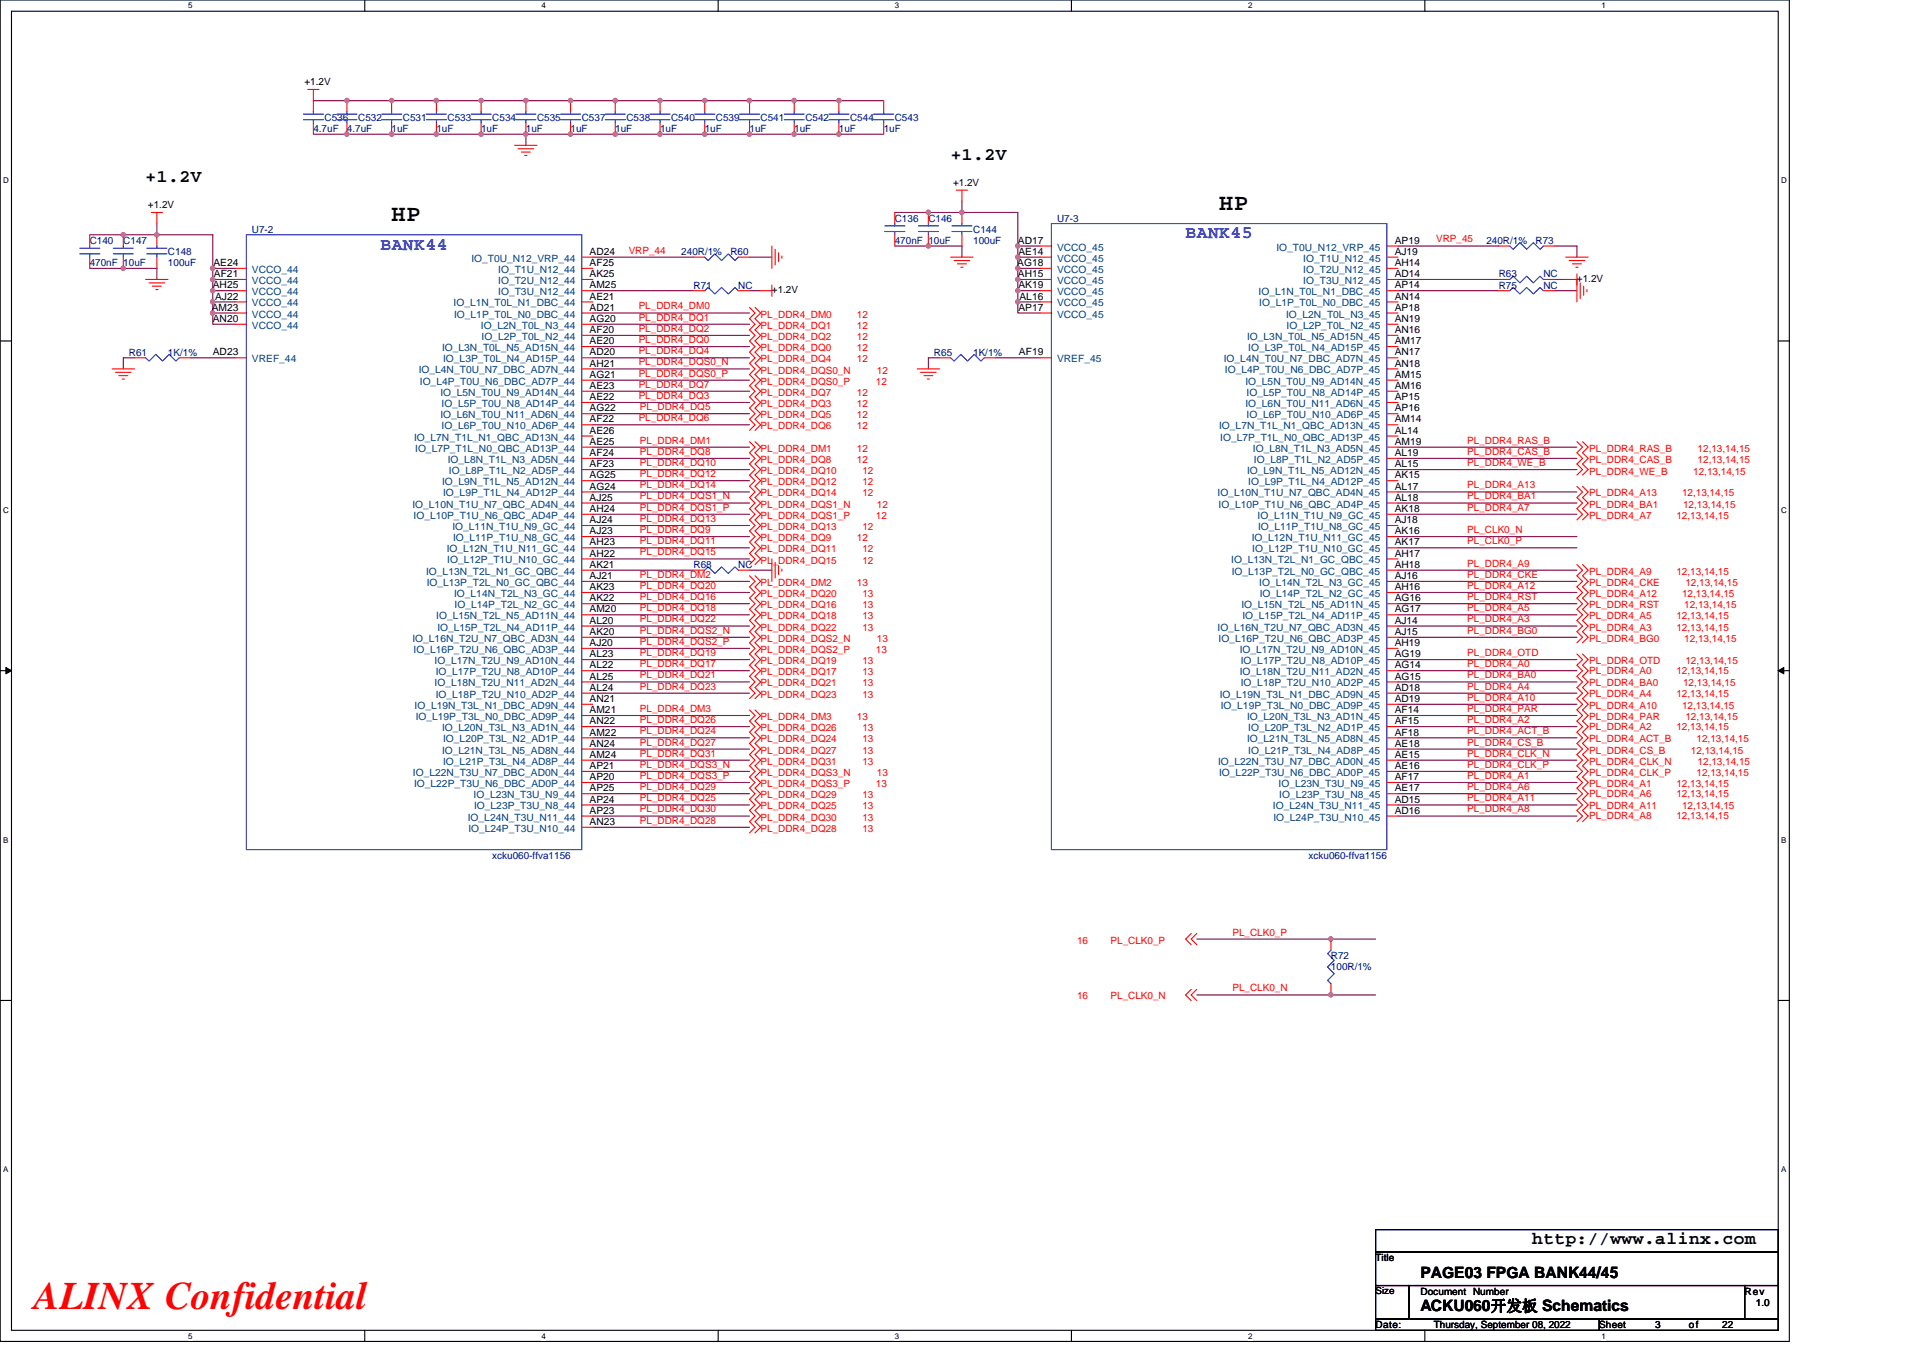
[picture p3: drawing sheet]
<svg xmlns="http://www.w3.org/2000/svg" width="297mm" height="210mm" viewBox="0 0 297 210" stroke-linecap="round" stroke-linejoin="round" font-family="sans-serif">
<defs><g id="words">
<text font-size="6" fill="#f00" x="5.2" y="202.3">ALINX Confidential</text>
<g font-size="3.6">
<text x="60.5" y="34.1">HP</text>
<text x="188.3" y="32.4">HP</text>
</g>
<g font-size="2.8">
<text x="22.5" y="28.2">+1.2V</text>
<text x="146.9" y="24.7">+1.2V</text>
<text x="236.7" y="192.3">http://www.alinx.com</text>
</g>
<g font-size="2.8" fill="#00f">
<text x="58.8" y="38.6">BANK44</text>
<text x="183.1" y="36.8">BANK45</text>
</g>
<g font-size="2.4">
<text x="219.4" y="197.4">PAGE03 FPGA BANK44/45</text>
<text x="219.4" y="202.6">ACKU060开发板 Schematics</text>
</g>
<g font-size="1.5">
<text x="47" y="13.1">+1.2V</text>
<text x="147.2" y="28.7">+1.2V</text>
<text x="22.9" y="32.2">+1.2V</text>
<text x="33" y="41.1">AE24</text>
<text x="91.1" y="41.1">AF25</text>
<text x="91.1" y="39.4">AD24</text>
<text x="157.1" y="41.1">AG18</text>
<text x="157.2" y="37.7">AD17</text>
<text x="157.3" y="39.4">AE14</text>
<text x="215.4" y="39.4">AJ19</text>
<text x="215.4" y="41.1">AH14</text>
<text x="215.4" y="37.7">AP19</text>
<text x="32.9" y="44.6">AH25</text>
<text x="33" y="42.8">AF21</text>
<text x="33.2" y="46.3">AJ22</text>
<text x="91.1" y="42.8">AK25</text>
<text x="91.1" y="44.6">AM25</text>
<text x="91.1" y="46.3">AE21</text>
<text x="119.2" y="45.3">+1.2V</text>
<text x="157.2" y="42.8">AH15</text>
<text x="157.3" y="44.6">AK19</text>
<text x="157.5" y="46.3">AL16</text>
<text x="215.4" y="42.8">AD14</text>
<text x="215.4" y="44.6">AP14</text>
<text x="215.4" y="46.3">AN14</text>
<text x="243.6" y="43.5">+1.2V</text>
<text x="32.7" y="48">AM23</text>
<text x="32.9" y="49.7">AN20</text>
<text x="91.1" y="53.2">AE20</text>
<text x="91.1" y="49.7">AG20</text>
<text x="91.1" y="51.5">AF20</text>
<text x="91.1" y="48">AD21</text>
<text x="157.3" y="48">AP17</text>
<text x="215.4" y="51.5">AN16</text>
<text x="215.4" y="48">AP18</text>
<text x="215.4" y="49.7">AN19</text>
<text x="215.4" y="53.2">AM17</text>
<text x="32.9" y="54.9">AD23</text>
<text x="91.1" y="56.6">AH21</text>
<text x="91.1" y="54.9">AD20</text>
<text x="91.1" y="58.4">AG21</text>
<text x="157.4" y="54.9">AF19</text>
<text x="215.4" y="58.4">AM15</text>
<text x="215.4" y="54.9">AN17</text>
<text x="215.4" y="56.6">AN18</text>
<text x="91.1" y="60.1">AE23</text>
<text x="91.1" y="63.6">AG22</text>
<text x="91.1" y="61.8">AE22</text>
<text x="91.1" y="65.3">AF22</text>
<text x="215.4" y="61.8">AP15</text>
<text x="215.4" y="60.1">AM16</text>
<text x="215.4" y="63.6">AP16</text>
<text x="215.4" y="65.3">AM14</text>
<text x="91.1" y="67">AE26</text>
<text x="91.1" y="70.5">AF24</text>
<text x="91.1" y="68.7">AE25</text>
<text x="215.4" y="70.5">AL19</text>
<text x="215.4" y="68.7">AM19</text>
<text x="215.4" y="67">AL14</text>
<text x="91.1" y="77.4">AJ25</text>
<text x="91.1" y="73.9">AG25</text>
<text x="91.1" y="75.6">AG24</text>
<text x="91.1" y="72.2">AF23</text>
<text x="215.4" y="72.2">AL15</text>
<text x="215.4" y="75.6">AL17</text>
<text x="215.4" y="77.4">AL18</text>
<text x="215.4" y="73.9">AK15</text>
<text x="91.1" y="79.1">AH24</text>
<text x="91.1" y="80.8">AJ24</text>
<text x="91.1" y="82.6">AJ23</text>
<text x="215.4" y="82.6">AK16</text>
<text x="215.4" y="79.1">AK18</text>
<text x="215.4" y="80.8">AJ18</text>
<text x="91.1" y="84.3">AH23</text>
<text x="91.1" y="86">AH22</text>
<text x="91.1" y="87.7">AK21</text>
<text x="91.1" y="89.5">AJ21</text>
<text x="215.4" y="87.7">AH18</text>
<text x="215.4" y="84.3">AK17</text>
<text x="215.4" y="89.5">AJ16</text>
<text x="215.4" y="86">AH17</text>
<text x="91.1" y="92.9">AK22</text>
<text x="91.1" y="94.6">AM20</text>
<text x="91.1" y="91.2">AK23</text>
<text x="215.4" y="91.2">AH16</text>
<text x="215.4" y="92.9">AG16</text>
<text x="215.4" y="94.6">AG17</text>
<text x="91.1" y="101.6">AL23</text>
<text x="91.1" y="98.1">AK20</text>
<text x="91.1" y="96.4">AL20</text>
<text x="91.1" y="99.8">AJ20</text>
<text x="215.4" y="99.8">AH19</text>
<text x="215.4" y="101.6">AG19</text>
<text x="215.4" y="96.4">AJ14</text>
<text x="215.4" y="98.1">AJ15</text>
<text x="91.1" y="105">AL25</text>
<text x="91.1" y="103.3">AL22</text>
<text x="91.1" y="106.7">AL24</text>
<text x="215.4" y="103.3">AG14</text>
<text x="215.4" y="105">AG15</text>
<text x="215.4" y="106.7">AD18</text>
<text x="91.1" y="111.9">AN22</text>
<text x="91.1" y="113.6">AM22</text>
<text x="91.1" y="108.5">AN21</text>
<text x="91.1" y="110.2">AM21</text>
<text x="215.4" y="110.2">AF14</text>
<text x="215.4" y="113.6">AF18</text>
<text x="215.4" y="111.9">AF15</text>
<text x="215.4" y="108.5">AD19</text>
<text x="91.1" y="118.8">AP21</text>
<text x="91.1" y="115.4">AN24</text>
<text x="91.1" y="117.1">AM24</text>
<text x="215.4" y="117.1">AE15</text>
<text x="215.4" y="115.4">AE18</text>
<text x="215.4" y="118.8">AE16</text>
<text x="91.1" y="125.7">AP23</text>
<text x="91.1" y="122.3">AP25</text>
<text x="91.1" y="124">AP24</text>
<text x="91.1" y="120.5">AP20</text>
<text x="215.4" y="124">AD15</text>
<text x="215.4" y="125.7">AD16</text>
<text x="215.4" y="120.5">AF17</text>
<text x="215.4" y="122.3">AE17</text>
<text x="91.1" y="127.5">AN23</text>
<text x="212.5" y="194.9">Title</text>
<text x="212.5" y="200">Size</text>
<text x="219.4" y="200">Document Number</text>
<text x="269.5" y="200">Rev</text>
<text x="271.2" y="201.8">1.0</text>
<text x="212.5" y="205.2">Date:</text>
<text x="221.5" y="205.2">Thursday, September 08, 2022</text>
<text x="247" y="205.2">Sheet</text>
<text x="255.7" y="205.2">3</text>
<text x="260.9" y="205.2">of</text>
<text x="266" y="205.2">22</text>
</g>
<g font-size="1.5" fill="#000080">
<text x="48.4" y="20.4">4.7uF</text>
<text x="50.1" y="18.7">C536</text>
<text x="53.6" y="20.4">4.7uF</text>
<text x="55.3" y="18.7">C532</text>
<text x="60.5" y="20.4">1uF</text>
<text x="62.2" y="18.7">C531</text>
<text x="67.4" y="20.4">1uF</text>
<text x="69.1" y="18.7">C533</text>
<text x="74.3" y="20.4">1uF</text>
<text x="76" y="18.7">C534</text>
<text x="81.2" y="20.4">1uF</text>
<text x="82.9" y="18.7">C535</text>
<text x="88.1" y="20.4">1uF</text>
<text x="89.9" y="18.7">C537</text>
<text x="95" y="20.4">1uF</text>
<text x="96.8" y="18.7">C538</text>
<text x="102" y="20.4">1uF</text>
<text x="103.7" y="18.7">C540</text>
<text x="108.9" y="20.4">1uF</text>
<text x="110.6" y="18.7">C539</text>
<text x="115.8" y="20.4">1uF</text>
<text x="117.5" y="18.7">C541</text>
<text x="122.7" y="20.4">1uF</text>
<text x="124.4" y="18.7">C542</text>
<text x="129.6" y="20.4">1uF</text>
<text x="131.3" y="18.7">C544</text>
<text x="136.5" y="20.4">1uF</text>
<text x="138.2" y="18.7">C543</text>
<text x="38.9" y="35.9">U7-2</text>
<text x="138.2" y="34.2">C136</text>
<text x="143.4" y="34.2">C146</text>
<text x="150.3" y="35.9">C144</text>
<text x="163.3" y="34.2">U7-3</text>
<text x="13.9" y="37.7">C140</text>
<text x="13.9" y="41.1">470nF 10uF</text>
<text x="19" y="37.7">C147</text>
<text x="25.9" y="39.4">C148</text>
<text x="25.9" y="41.1">100uF</text>
<text x="105.2" y="39.4">240R/1%</text>
<text x="112.8" y="39.4">R60</text>
<text x="138.2" y="37.7">470nF 10uF</text>
<text x="150.3" y="37.7">100uF</text>
<text x="229.6" y="37.7">240R/1%</text>
<text x="237.2" y="37.7">R73</text>
<text x="107.1" y="44.6">R71</text>
<text x="114" y="44.6">NC</text>
<text x="231.5" y="44.6">R75</text>
<text x="231.5" y="42.9">R63</text>
<text x="238.4" y="44.6">NC</text>
<text x="238.4" y="42.9">NC</text>
<text x="19.9" y="54.9">R61</text>
<text x="25.9" y="54.9">1K/1%</text>
<text x="144.3" y="54.9">R65</text>
<text x="150.3" y="54.9">1K/1%</text>
<text x="107.1" y="87.8">R68</text>
<text x="114" y="87.8">NC</text>
<text x="76" y="132.7">xcku060-ffva1156</text>
<text x="202.1" y="132.7">xcku060-ffva1156</text>
<text x="205.6" y="148.2">R72</text>
<text x="205.6" y="149.9">100R/1%</text>
</g>
<g font-size="1.5" fill="#004080">
<text x="72.8" y="40.4">IO_T0U_N12_VRP_44</text>
<text x="163.3" y="38.7">VCCO_45</text>
<text x="163.3" y="40.4">VCCO_45</text>
<text x="197.2" y="38.7">IO_T0U_N12_VRP_45</text>
<text x="201.3" y="40.4">IO_T1U_N12_45</text>
<text x="38.9" y="42.2">VCCO_44</text>
<text x="38.9" y="43.9">VCCO_44</text>
<text x="38.9" y="45.6">VCCO_44</text>
<text x="38.9" y="47.3">VCCO_44</text>
<text x="70.1" y="47.3">IO_L1N_T0L_N1_DBC_44</text>
<text x="77" y="42.2">IO_T1U_N12_44</text>
<text x="77" y="43.9">IO_T2U_N12_44</text>
<text x="77" y="45.6">IO_T3U_N12_44</text>
<text x="163.3" y="42.2">VCCO_45</text>
<text x="163.3" y="43.9">VCCO_45</text>
<text x="163.3" y="45.6">VCCO_45</text>
<text x="163.3" y="47.3">VCCO_45</text>
<text x="194.4" y="45.6">IO_L1N_T0L_N1_DBC_45</text>
<text x="194.5" y="47.3">IO_L1P_T0L_N0_DBC_45</text>
<text x="201.3" y="42.2">IO_T2U_N12_45</text>
<text x="201.3" y="43.9">IO_T3U_N12_45</text>
<text x="38.9" y="49.1">VCCO_44</text>
<text x="38.9" y="50.8">VCCO_44</text>
<text x="70.1" y="49.1">IO_L1P_T0L_N0_DBC_44</text>
<text x="74.3" y="50.8">IO_L2N_T0L_N3_44</text>
<text x="74.4" y="52.5">IO_L2P_T0L_N2_44</text>
<text x="163.3" y="49.1">VCCO_45</text>
<text x="192.6" y="52.5">IO_L3N_T0L_N5_AD15N_45</text>
<text x="198.6" y="49.1">IO_L2N_T0L_N3_45</text>
<text x="198.7" y="50.8">IO_L2P_T0L_N2_45</text>
<text x="38.9" y="56">VREF_44</text>
<text x="64.7" y="57.7">IO_L4N_T0U_N7_DBC_AD7N_44</text>
<text x="64.9" y="59.4">IO_L4P_T0U_N6_DBC_AD7P_44</text>
<text x="68.3" y="54.3">IO_L3N_T0L_N5_AD15N_44</text>
<text x="68.4" y="56">IO_L3P_T0L_N4_AD15P_44</text>
<text x="163.3" y="56">VREF_45</text>
<text x="189" y="56">IO_L4N_T0U_N7_DBC_AD7N_45</text>
<text x="189.2" y="57.7">IO_L4P_T0U_N6_DBC_AD7P_45</text>
<text x="192.4" y="59.4">IO_L5N_T0U_N9_AD14N_45</text>
<text x="192.8" y="54.3">IO_L3P_T0L_N4_AD15P_45</text>
<text x="68" y="61.2">IO_L5N_T0U_N9_AD14N_44</text>
<text x="68" y="64.6">IO_L6N_T0U_N11_AD6N_44</text>
<text x="68.2" y="62.9">IO_L5P_T0U_N8_AD14P_44</text>
<text x="192.4" y="62.9">IO_L6N_T0U_N11_AD6N_45</text>
<text x="192.5" y="61.2">IO_L5P_T0U_N8_AD14P_45</text>
<text x="192.5" y="64.6">IO_L6P_T0U_N10_AD6P_45</text>
<text x="64" y="68.1">IO_L7N_T1L_N1_QBC_AD13N_44</text>
<text x="64.1" y="69.8">IO_L7P_T1L_N0_QBC_AD13P_44</text>
<text x="68.2" y="66.3">IO_L6P_T0U_N10_AD6P_44</text>
<text x="69.2" y="71.5">IO_L8N_T1L_N3_AD5N_44</text>
<text x="188.3" y="66.3">IO_L7N_T1L_N1_QBC_AD13N_45</text>
<text x="188.5" y="68.1">IO_L7P_T1L_N0_QBC_AD13P_45</text>
<text x="193.5" y="69.8">IO_L8N_T1L_N3_AD5N_45</text>
<text x="193.7" y="71.5">IO_L8P_T1L_N2_AD5P_45</text>
<text x="68.3" y="75">IO_L9N_T1L_N5_AD12N_44</text>
<text x="68.4" y="76.7">IO_L9P_T1L_N4_AD12P_44</text>
<text x="69.3" y="73.3">IO_L8P_T1L_N2_AD5P_44</text>
<text x="188.1" y="76.7">IO_L10N_T1U_N7_QBC_AD4N_45</text>
<text x="192.6" y="73.3">IO_L9N_T1L_N5_AD12N_45</text>
<text x="192.8" y="75">IO_L9P_T1L_N4_AD12P_45</text>
<text x="63.7" y="78.4">IO_L10N_T1U_N7_QBC_AD4N_44</text>
<text x="63.9" y="80.2">IO_L10P_T1U_N6_QBC_AD4P_44</text>
<text x="69.9" y="81.9">IO_L11N_T1U_N9_GC_44</text>
<text x="70" y="83.6">IO_L11P_T1U_N8_GC_44</text>
<text x="188.2" y="78.4">IO_L10P_T1U_N6_QBC_AD4P_45</text>
<text x="193.4" y="83.6">IO_L12N_T1U_N11_GC_45</text>
<text x="194.2" y="80.2">IO_L11N_T1U_N9_GC_45</text>
<text x="194.3" y="81.9">IO_L11P_T1U_N8_GC_45</text>
<text x="65.8" y="88.8">IO_L13N_T2L_N1_GC_QBC_44</text>
<text x="69" y="85.3">IO_L12N_T1U_N11_GC_44</text>
<text x="69.1" y="87.1">IO_L12P_T1U_N10_GC_44</text>
<text x="190.2" y="87.1">IO_L13N_T2L_N1_GC_QBC_45</text>
<text x="190.3" y="88.8">IO_L13P_T2L_N0_GC_QBC_45</text>
<text x="193.4" y="85.3">IO_L12P_T1U_N10_GC_45</text>
<text x="65.9" y="90.5">IO_L13P_T2L_N0_GC_QBC_44</text>
<text x="67.4" y="95.7">IO_L15N_T2L_N5_AD11N_44</text>
<text x="70.1" y="92.2">IO_L14N_T2L_N3_GC_44</text>
<text x="70.2" y="94">IO_L14P_T2L_N2_GC_44</text>
<text x="191.7" y="94">IO_L15N_T2L_N5_AD11N_45</text>
<text x="191.9" y="95.7">IO_L15P_T2L_N4_AD11P_45</text>
<text x="194.5" y="90.5">IO_L14N_T2L_N3_GC_45</text>
<text x="194.6" y="92.2">IO_L14P_T2L_N2_GC_45</text>
<text x="63.7" y="99.2">IO_L16N_T2U_N7_QBC_AD3N_44</text>
<text x="63.9" y="100.9">IO_L16P_T2U_N6_QBC_AD3P_44</text>
<text x="67.6" y="97.4">IO_L15P_T2L_N4_AD11P_44</text>
<text x="188.1" y="97.4">IO_L16N_T2U_N7_QBC_AD3N_45</text>
<text x="188.2" y="99.2">IO_L16P_T2U_N6_QBC_AD3P_45</text>
<text x="191.5" y="100.9">IO_L17N_T2U_N9_AD10N_45</text>
<text x="67.1" y="102.6">IO_L17N_T2U_N9_AD10N_44</text>
<text x="67.1" y="106.1">IO_L18N_T2U_N11_AD2N_44</text>
<text x="67.3" y="104.3">IO_L17P_T2U_N8_AD10P_44</text>
<text x="67.3" y="107.8">IO_L18P_T2U_N10_AD2P_44</text>
<text x="188.4" y="107.8">IO_L19N_T3L_N1_DBC_AD9N_45</text>
<text x="191.5" y="104.3">IO_L18N_T2U_N11_AD2N_45</text>
<text x="191.7" y="102.6">IO_L17P_T2U_N8_AD10P_45</text>
<text x="191.7" y="106.1">IO_L18P_T2U_N10_AD2P_45</text>
<text x="64" y="109.5">IO_L19N_T3L_N1_DBC_AD9N_44</text>
<text x="64.2" y="111.3">IO_L19P_T3L_N0_DBC_AD9P_44</text>
<text x="68.3" y="113">IO_L20N_T3L_N3_AD1N_44</text>
<text x="188.6" y="109.5">IO_L19P_T3L_N0_DBC_AD9P_45</text>
<text x="192.6" y="111.3">IO_L20N_T3L_N3_AD1N_45</text>
<text x="192.8" y="113">IO_L20P_T3L_N2_AD1P_45</text>
<text x="63.8" y="119.9">IO_L22N_T3U_N7_DBC_AD0N_44</text>
<text x="68.3" y="116.4">IO_L21N_T3L_N5_AD8N_44</text>
<text x="68.4" y="114.7">IO_L20P_T3L_N2_AD1P_44</text>
<text x="68.4" y="118.2">IO_L21P_T3L_N4_AD8P_44</text>
<text x="188.1" y="118.2">IO_L22N_T3U_N7_DBC_AD0N_45</text>
<text x="188.3" y="119.9">IO_L22P_T3U_N6_DBC_AD0P_45</text>
<text x="192.6" y="114.7">IO_L21N_T3L_N5_AD8N_45</text>
<text x="192.8" y="116.4">IO_L21P_T3L_N4_AD8P_45</text>
<text x="64" y="121.6">IO_L22P_T3U_N6_DBC_AD0P_44</text>
<text x="73.1" y="123.3">IO_L23N_T3U_N9_44</text>
<text x="73.2" y="125.1">IO_L23P_T3U_N8_44</text>
<text x="196.6" y="125.1">IO_L24N_T3U_N11_45</text>
<text x="197.5" y="121.6">IO_L23N_T3U_N9_45</text>
<text x="197.6" y="123.3">IO_L23P_T3U_N8_45</text>
<text x="72.3" y="126.8">IO_L24N_T3U_N11_44</text>
<text x="72.3" y="128.5">IO_L24P_T3U_N10_44</text>
<text x="196.7" y="126.8">IO_L24P_T3U_N10_45</text>
</g>
<g font-size="1.5" fill="#f00">
<text x="97.1" y="39.2">VRP_44</text>
<text x="221.8" y="37.5">VRP_45</text>
<text x="98.7" y="47.8">PL_DDR4_DM0</text>
<text x="98.7" y="53">PL_DDR4_DQ0</text>
<text x="98.7" y="49.6">PL_DDR4_DQ1</text>
<text x="98.7" y="51.3">PL_DDR4_DQ2</text>
<text x="117.5" y="49.1">PL_DDR4_DM0</text>
<text x="117.5" y="50.8">PL_DDR4_DQ1</text>
<text x="117.5" y="52.5">PL_DDR4_DQ2</text>
<text x="132.3" y="49.1">12</text>
<text x="132.3" y="50.8">12</text>
<text x="132.3" y="52.5">12</text>
<text x="98.7" y="58.2">PL_DDR4_DQS0_P</text>
<text x="98.7" y="56.5">PL_DDR4_DQS0_N</text>
<text x="98.7" y="59.9">PL_DDR4_DQ7</text>
<text x="98.7" y="54.7">PL_DDR4_DQ4</text>
<text x="117.5" y="59.4">PL_DDR4_DQS0_P</text>
<text x="117.5" y="57.7">PL_DDR4_DQS0_N</text>
<text x="117.5" y="54.3">PL_DDR4_DQ0</text>
<text x="117.5" y="56">PL_DDR4_DQ4</text>
<text x="132.3" y="54.3">12</text>
<text x="132.3" y="56">12</text>
<text x="135.3" y="59.4">12</text>
<text x="135.5" y="57.7">12</text>
<text x="98.7" y="61.6">PL_DDR4_DQ3</text>
<text x="98.7" y="65.1">PL_DDR4_DQ6</text>
<text x="98.8" y="63.4">PL_DDR4_DQ5</text>
<text x="117.5" y="61.2">PL_DDR4_DQ7</text>
<text x="117.5" y="64.6">PL_DDR4_DQ5</text>
<text x="117.5" y="62.9">PL_DDR4_DQ3</text>
<text x="132.3" y="61.2">12</text>
<text x="132.3" y="64.6">12</text>
<text x="132.3" y="62.9">12</text>
<text x="98.8" y="68.5">PL_DDR4_DM1</text>
<text x="98.8" y="70.3">PL_DDR4_DQ8</text>
<text x="117.5" y="69.8">PL_DDR4_DM1</text>
<text x="117.5" y="71.5">PL_DDR4_DQ8</text>
<text x="117.5" y="66.4">PL_DDR4_DQ6</text>
<text x="132.3" y="69.8">12</text>
<text x="132.3" y="71.5">12</text>
<text x="132.3" y="66.4">12</text>
<text x="226.6" y="70.3">PL_DDR4_CAS_B</text>
<text x="226.6" y="68.5">PL_DDR4_RAS_B</text>
<text x="245.5" y="71.5">PL_DDR4_CAS_B</text>
<text x="245.5" y="69.8">PL_DDR4_RAS_B</text>
<text x="262.2" y="71.5">12,13,14,15</text>
<text x="262.2" y="69.8">12,13,14,15</text>
<text x="98.8" y="77.2">PL_DDR4_DQS1_N</text>
<text x="98.8" y="72">PL_DDR4_DQ10</text>
<text x="98.8" y="75.5">PL_DDR4_DQ14</text>
<text x="98.8" y="73.7">PL_DDR4_DQ12</text>
<text x="117.5" y="73.3">PL_DDR4_DQ10</text>
<text x="117.5" y="76.7">PL_DDR4_DQ14</text>
<text x="117.5" y="75">PL_DDR4_DQ12</text>
<text x="133.2" y="73.3">12</text>
<text x="133.2" y="76.7">12</text>
<text x="133.2" y="75">12</text>
<text x="226.6" y="75.5">PL_DDR4_A13</text>
<text x="226.6" y="72">PL_DDR4_WE_B</text>
<text x="226.6" y="77.2">PL_DDR4_BA1</text>
<text x="245.5" y="76.7">PL_DDR4_A13</text>
<text x="245.5" y="73.4">PL_DDR4_WE_B</text>
<text x="259.8" y="76.7">12,13,14,15</text>
<text x="261.6" y="73.4">12,13,14,15</text>
<text x="98.8" y="78.9">PL_DDR4_DQS1_P</text>
<text x="98.8" y="80.6">PL_DDR4_DQ13</text>
<text x="98.8" y="82.4">PL_DDR4_DQ9</text>
<text x="117.5" y="78.4">PL_DDR4_DQS1_N</text>
<text x="117.5" y="80.2">PL_DDR4_DQS1_P</text>
<text x="117.5" y="81.9">PL_DDR4_DQ13</text>
<text x="117.5" y="83.6">PL_DDR4_DQ9</text>
<text x="132.3" y="83.6">12</text>
<text x="133.2" y="81.9">12</text>
<text x="135.3" y="80.2">12</text>
<text x="135.5" y="78.4">12</text>
<text x="226.6" y="82.4">PL_CLK0_N</text>
<text x="226.6" y="78.9">PL_DDR4_A7</text>
<text x="245.5" y="80.2">PL_DDR4_A7</text>
<text x="245.5" y="78.4">PL_DDR4_BA1</text>
<text x="258.9" y="80.2">12,13,14,15</text>
<text x="260" y="78.4">12,13,14,15</text>
<text x="98.8" y="89.3">PL_DDR4_DM2</text>
<text x="98.8" y="84.1">PL_DDR4_DQ11</text>
<text x="98.8" y="85.8">PL_DDR4_DQ15</text>
<text x="117.5" y="85.3">PL_DDR4_DQ11</text>
<text x="117.5" y="87.1">PL_DDR4_DQ15</text>
<text x="133.2" y="85.3">12</text>
<text x="133.2" y="87.1">12</text>
<text x="226.6" y="84.1">PL_CLK0_P</text>
<text x="226.6" y="89.3">PL_DDR4_CKE</text>
<text x="226.6" y="87.5">PL_DDR4_A9</text>
<text x="245.5" y="88.8">PL_DDR4_A9</text>
<text x="258.9" y="88.8">12,13,14,15</text>
<text x="98.8" y="92.7">PL_DDR4_DQ16</text>
<text x="98.8" y="91">PL_DDR4_DQ20</text>
<text x="98.8" y="94.4">PL_DDR4_DQ18</text>
<text x="117.5" y="90.5">PL_DDR4_DM2</text>
<text x="117.5" y="94">PL_DDR4_DQ16</text>
<text x="117.5" y="92.3">PL_DDR4_DQ20</text>
<text x="117.5" y="95.7">PL_DDR4_DQ18</text>
<text x="132.3" y="90.5">13</text>
<text x="133.2" y="94">13</text>
<text x="133.2" y="92.3">13</text>
<text x="133.2" y="95.7">13</text>
<text x="226.6" y="94.4">PL_DDR4_A5</text>
<text x="226.6" y="91">PL_DDR4_A12</text>
<text x="226.6" y="92.7">PL_DDR4_RST</text>
<text x="245.5" y="95.7">PL_DDR4_A5</text>
<text x="245.5" y="90.5">PL_DDR4_CKE</text>
<text x="245.5" y="92.3">PL_DDR4_A12</text>
<text x="245.5" y="94">PL_DDR4_RST</text>
<text x="258.9" y="95.7">12,13,14,15</text>
<text x="259.8" y="92.3">12,13,14,15</text>
<text x="260.2" y="94">12,13,14,15</text>
<text x="260.3" y="90.5">12,13,14,15</text>
<text x="98.8" y="97.9">PL_DDR4_DQS2_N</text>
<text x="98.8" y="99.6">PL_DDR4_DQS2_P</text>
<text x="98.8" y="101.4">PL_DDR4_DQ19</text>
<text x="98.8" y="96.2">PL_DDR4_DQ22</text>
<text x="117.5" y="99.2">PL_DDR4_DQS2_N</text>
<text x="117.5" y="100.9">PL_DDR4_DQS2_P</text>
<text x="117.5" y="97.4">PL_DDR4_DQ22</text>
<text x="133.2" y="97.4">13</text>
<text x="135.3" y="100.9">13</text>
<text x="135.5" y="99.2">13</text>
<text x="226.6" y="101.4">PL_DDR4_OTD</text>
<text x="226.6" y="97.9">PL_DDR4_BG0</text>
<text x="226.6" y="96.2">PL_DDR4_A3</text>
<text x="245.5" y="99.2">PL_DDR4_BG0</text>
<text x="245.5" y="97.4">PL_DDR4_A3</text>
<text x="258.9" y="97.4">12,13,14,15</text>
<text x="260.2" y="99.2">12,13,14,15</text>
<text x="98.8" y="104.8">PL_DDR4_DQ21</text>
<text x="98.8" y="106.6">PL_DDR4_DQ23</text>
<text x="98.8" y="103.1">PL_DDR4_DQ17</text>
<text x="117.5" y="106.1">PL_DDR4_DQ21</text>
<text x="117.5" y="102.6">PL_DDR4_DQ19</text>
<text x="117.5" y="107.8">PL_DDR4_DQ23</text>
<text x="117.5" y="104.4">PL_DDR4_DQ17</text>
<text x="133.2" y="106.1">13</text>
<text x="133.2" y="102.6">13</text>
<text x="133.2" y="107.8">13</text>
<text x="133.2" y="104.4">13</text>
<text x="226.6" y="106.6">PL_DDR4_A4</text>
<text x="226.6" y="104.8">PL_DDR4_BA0</text>
<text x="226.6" y="103.1">PL_DDR4_A0</text>
<text x="245.5" y="102.6">PL_DDR4_OTD</text>
<text x="245.5" y="107.6">PL_DDR4_A4</text>
<text x="245.5" y="106.1">PL_DDR4_BA0</text>
<text x="245.5" y="104.2">PL_DDR4_A0</text>
<text x="258.9" y="107.6">12,13,14,15</text>
<text x="258.9" y="104.2">12,13,14,15</text>
<text x="260" y="106.1">12,13,14,15</text>
<text x="260.3" y="102.6">12,13,14,15</text>
<text x="98.8" y="110">PL_DDR4_DM3</text>
<text x="98.8" y="111.7">PL_DDR4_DQ26</text>
<text x="98.8" y="113.5">PL_DDR4_DQ24</text>
<text x="117.5" y="111.3">PL_DDR4_DM3</text>
<text x="117.5" y="113">PL_DDR4_DQ26</text>
<text x="132.3" y="111.3">13</text>
<text x="133.2" y="113">13</text>
<text x="226.6" y="108.3">PL_DDR4_A10</text>
<text x="226.6" y="113.5">PL_DDR4_ACT_B</text>
<text x="226.6" y="111.7">PL_DDR4_A2</text>
<text x="226.6" y="110">PL_DDR4_PAR</text>
<text x="245.5" y="109.5">PL_DDR4_A10</text>
<text x="245.5" y="112.8">PL_DDR4_A2</text>
<text x="245.5" y="111.3">PL_DDR4_PAR</text>
<text x="258.9" y="112.8">12,13,14,15</text>
<text x="259.8" y="109.5">12,13,14,15</text>
<text x="260.3" y="111.3">12,13,14,15</text>
<text x="98.8" y="118.6">PL_DDR4_DQS3_N</text>
<text x="98.8" y="116.9">PL_DDR4_DQ31</text>
<text x="98.8" y="115.2">PL_DDR4_DQ27</text>
<text x="117.5" y="119.9">PL_DDR4_DQS3_N</text>
<text x="117.5" y="118.2">PL_DDR4_DQ31</text>
<text x="117.5" y="116.4">PL_DDR4_DQ27</text>
<text x="117.5" y="114.7">PL_DDR4_DQ24</text>
<text x="133.2" y="118.2">13</text>
<text x="133.2" y="116.4">13</text>
<text x="133.2" y="114.7">13</text>
<text x="135.5" y="119.9">13</text>
<text x="226.6" y="116.9">PL_DDR4_CLK_N</text>
<text x="226.6" y="118.6">PL_DDR4_CLK_P</text>
<text x="226.6" y="115.2">PL_DDR4_CS_B</text>
<text x="245.5" y="118.2">PL_DDR4_CLK_N</text>
<text x="245.5" y="119.9">PL_DDR4_CLK_P</text>
<text x="245.5" y="114.7">PL_DDR4_ACT_B</text>
<text x="245.5" y="116.4">PL_DDR4_CS_B</text>
<text x="261.2" y="116.4">12,13,14,15</text>
<text x="262.1" y="119.9">12,13,14,15</text>
<text x="262.1" y="114.7">12,13,14,15</text>
<text x="262.2" y="118.2">12,13,14,15</text>
<text x="98.8" y="123.8">PL_DDR4_DQ25</text>
<text x="98.8" y="120.4">PL_DDR4_DQS3_P</text>
<text x="98.8" y="125.5">PL_DDR4_DQ30</text>
<text x="98.8" y="122.1">PL_DDR4_DQ29</text>
<text x="117.5" y="125.1">PL_DDR4_DQ25</text>
<text x="117.5" y="121.6">PL_DDR4_DQS3_P</text>
<text x="117.5" y="123.3">PL_DDR4_DQ29</text>
<text x="133.2" y="125.1">13</text>
<text x="133.2" y="123.3">13</text>
<text x="135.3" y="121.6">13</text>
<text x="226.6" y="120.4">PL_DDR4_A1</text>
<text x="226.6" y="123.8">PL_DDR4_A11</text>
<text x="226.6" y="125.5">PL_DDR4_A8</text>
<text x="226.6" y="122.1">PL_DDR4_A6</text>
<text x="245.5" y="121.6">PL_DDR4_A1</text>
<text x="245.5" y="125.1">PL_DDR4_A11</text>
<text x="245.5" y="123.2">PL_DDR4_A6</text>
<text x="258.9" y="121.6">12,13,14,15</text>
<text x="258.9" y="123.2">12,13,14,15</text>
<text x="259.8" y="125.1">12,13,14,15</text>
<text x="98.8" y="127.3">PL_DDR4_DQ28</text>
<text x="117.5" y="126.8">PL_DDR4_DQ30</text>
<text x="117.5" y="128.5">PL_DDR4_DQ28</text>
<text x="133.2" y="126.8">13</text>
<text x="133.2" y="128.5">13</text>
<text x="245.5" y="126.6">PL_DDR4_A8</text>
<text x="258.9" y="126.6">12,13,14,15</text>
<text x="166.4" y="145.8">16</text>
<text x="171.6" y="145.8">PL_CLK0_P</text>
<text x="190.4" y="144.5">PL_CLK0_P</text>
<text x="166.4" y="154.4">16</text>
<text x="171.6" y="154.4">PL_CLK0_N</text>
<text x="190.4" y="153.2">PL_CLK0_N</text>
</g>
<g font-size="1.2">
<text x="29.1" y="1.3">5</text>
<text x="83.6" y="1.3">4</text>
<text x="138.2" y="1.3">3</text>
<text x="192.8" y="1.3">2</text>
<text x="247.4" y="1.3">1</text>
<text x=".5" y="28.3">D</text>
<text x="275.1" y="28.3">D</text>
<text x=".5" y="79.2">C</text>
<text x="275.1" y="79.2">C</text>
<text x=".5" y="130.2">B</text>
<text x="275.1" y="130.2">B</text>
<text x=".5" y="181.1">A</text>
<text x="275.1" y="181.1">A</text>
<text x="29.1" y="206.8">5</text>
<text x="83.6" y="206.8">4</text>
<text x="138.2" y="206.8">3</text>
<text x="192.8" y="206.8">2</text>
<text x="247.4" y="206.8">1</text>
</g>
</g></defs>
<path d="M0 0h276.4v207.3h-276.4zM1.8 1.7h272.9v203.8h-272.9z" fill="none" stroke="#000" stroke-width=".17"/>
<g fill="#fff">
<path d="M29.1 .2h.6v1.4h-.6z"/>
<path d="M29.1 205.7h.6v1.4h-.6z"/>
</g>
<path d="M56.3 0v1.7M56.3 205.5v1.8" fill="none" stroke="#000" stroke-width=".17"/>
<g fill="#fff">
<path d="M83.6 .2h.7v1.4h-.7z"/>
<path d="M83.6 205.7h.7v1.4h-.7z"/>
</g>
<path d="M110.9 0v1.7M110.9 205.5v1.8" fill="none" stroke="#000" stroke-width=".17"/>
<g fill="#fff">
<path d="M138.2 .2h.7v1.4h-.7z"/>
<path d="M138.2 205.7h.7v1.4h-.7z"/>
</g>
<path d="M165.5 0v1.7M165.5 205.5v1.8" fill="none" stroke="#000" stroke-width=".17"/>
<g fill="#fff">
<path d="M192.8 .2h.6v1.4h-.6z"/>
<path d="M192.8 205.7h.6v1.4h-.6z"/>
</g>
<path d="M220.1 0v1.7M220.1 205.5v1.8" fill="none" stroke="#000" stroke-width=".17"/>
<g fill="#fff">
<path d="M247.4 .2h.6v1.4h-.6z"/>
<path d="M247.4 205.7h.6v1.4h-.6z"/>
<path d="M.5 27.2h.8v1.4h-.8z"/>
<path d="M275.1 27.2h.9v1.4h-.9z"/>
<path d="M.5 78.1h.8v1.4h-.8z"/>
<path d="M275.1 78.1h.9v1.4h-.9z"/>
</g>
<path d="M0 52.7h1.8M274.7 52.7h1.7" fill="none" stroke="#000" stroke-width=".17"/>
<g fill="#fff">
<path d="M.5 129.1h.8v1.4h-.8z"/>
<path d="M275.1 129.1h.8v1.4h-.8z"/>
</g>
<path d="M0 103.6h1.8M274.7 103.6h1.7" fill="none" stroke="#000" stroke-width=".17"/>
<path d="M.9 103.1l.9 .5-.9 .5zM274.7 103.6l.8-.5v1z" fill="#000" stroke="#000" stroke-width=".15"/>
<g fill="#fff">
<path d="M.5 180h.8v1.4h-.8z"/>
<path d="M275.1 180h.8v1.4h-.8z"/>
</g>
<path d="M0 154.6h1.8M274.7 154.6h1.7M212.5 190h62.2v3.5h-62.2zM212.5 193.5h62.2v5.1h-62.2zM212.5 198.6h5.2v5.2h-5.2zM217.7 198.6h51.8v5.2h-51.8zM269.5 198.6h5.2v5.2h-5.2zM212.5 203.8h34.5v1.7h-34.5zM247 203.8h27.7v1.7h-27.7z" fill="none" stroke="#000" stroke-width=".17"/>
<g fill="none" stroke="#800040" stroke-width=".17">
<path d="M48.4 15.6h88.1M13.9 36.3h10.3M24.2 34.5v1.8M24.2 36.3h8.7v6.9M48.4 20.7h32.8v1.8M81.2 20.7h55.3M91.6 39.7h15.5M115.8 39.7h3.4M138.2 32.8h10.4M138.2 38h10.4v1.7M148.6 31.1v1.7M148.6 32.8h8.6v5.2"/>
<path d="M157.2 39.7h3.5M157.2 38h3.5M157.2 38v1.7M157.2 39.7v1.8M215.9 38h15.6M240.1 38h3.5v1.7M13.9 41.5h10.3v1.7M20.8 55.3h-1.8v1.7M29.4 55.3h6.9M32.9 44.9h3.4M32.9 43.2h3.4M32.9 41.5h3.4"/>
<path d="M32.9 48.4h3.4M32.9 48.4v1.7h3.4M32.9 43.2v1.7M32.9 44.9v1.8M32.9 46.7v1.7M32.9 46.7h3.4M91.6 44.9h15.5M91.6 48.4h24.2M91.6 58.7h24.2M91.6 57h24.2M91.6 53.6h24.2M91.6 50.1h24.2"/>
<path d="M91.6 55.3h24.2M91.6 51.8h24.2M115.8 44.9h1.7M145.1 55.3h-1.7v1.7M153.8 55.3h6.9M157.2 41.5h3.5M157.2 43.2h3.5M157.2 43.2v1.7h3.5M157.2 44.9v1.8h3.5M157.2 46.7v1.7h3.5M157.2 41.5v1.7M215.9 44.9h15.6"/>
<path d="M215.9 43.2h15.6M240.1 44.9h3.5M240.1 43.2h1.7M91.6 69.1h24.2M91.6 77.7h24.2M91.6 79.5h24.2M91.6 60.5h24.2M91.6 63.9h24.2M91.6 62.2h24.2M91.6 72.6h24.2M91.6 70.8h24.2M91.6 76h24.2"/>
<path d="M91.6 74.3h24.2M91.6 65.6h24.2M215.9 70.8h27.7M215.9 69.1h27.7M215.9 76h27.7M215.9 72.6h27.7M215.9 79.5h27.7M215.9 77.7h27.7M91.6 88.1h15.5M91.6 98.5h24.2M91.6 89.8h24.2M91.6 81.2h24.2"/>
<path d="M91.6 84.6h24.2M91.6 86.4h24.2M91.6 93.3h24.2M91.6 96.7h24.2M91.6 91.5h24.2M91.6 95h24.2M91.6 82.9h24.2M115.8 88.1h3.4M215.9 95h27.7M215.9 82.9h27.7M215.9 84.6h27.7M215.9 89.8h27.7"/>
<path d="M215.9 91.5h27.7M215.9 88.1h27.7M215.9 93.3h27.7M215.9 98.5h27.7M215.9 96.7h27.7M91.6 110.6h24.2M91.6 100.2h24.2M91.6 119.2h24.2M91.6 112.3h24.2M91.6 117.5h24.2M91.6 115.7h24.2M91.6 114h24.2"/>
<path d="M91.6 105.4h24.2M91.6 101.9h24.2M91.6 107.1h24.2M91.6 103.6h24.2M215.9 110.6h27.7M215.9 117.5h27.7M215.9 119.2h27.7M215.9 101.9h27.7M215.9 108.8h27.7M215.9 107.1h27.7M215.9 105.4h27.7M215.9 114h27.7"/>
<path d="M215.9 103.6h27.7M215.9 112.3h27.7M215.9 115.7h27.7M91.6 124.4h24.2M91.6 120.9h24.2M91.6 126.1h24.2M91.6 127.8h24.2M91.6 122.6h24.2M215.9 120.9h27.7M215.9 124.4h27.7M215.9 126.1h27.7M215.9 122.6h27.7"/>
<path d="M184.9 153.7h27.6M184.9 145.1h27.6"/>
</g>
<g fill="#f0f" stroke="#f0f" stroke-width=".17">
<circle cx="32.9" cy="44.9" r=".33"/>
<circle cx="32.8" cy="43.2" r=".34"/>
<circle cx="32.8" cy="41.4" r=".34"/>
<circle cx="24.2" cy="36.3" r=".33"/>
<circle cx="19" cy="36.3" r=".33"/>
<circle cx="19" cy="41.4" r=".34"/>
<circle cx="32.8" cy="46.6" r=".34"/>
<circle cx="32.8" cy="48.4" r=".34"/>
<circle cx="157.2" cy="39.7" r=".34"/>
<circle cx="157.2" cy="38" r=".34"/>
<circle cx="157.2" cy="41.4" r=".34"/>
<circle cx="143.4" cy="32.8" r=".34"/>
<circle cx="143.4" cy="38" r=".34"/>
<circle cx="148.6" cy="32.8" r=".34"/>
<circle cx="157.2" cy="43.2" r=".34"/>
<circle cx="157.2" cy="46.6" r=".34"/>
<circle cx="157.2" cy="44.9" r=".33"/>
<circle cx="205.6" cy="145.1" r=".34"/>
<circle cx="205.6" cy="153.7" r=".34"/>
<circle cx="53.6" cy="15.5" r=".34"/>
<circle cx="60.5" cy="15.5" r=".34"/>
<circle cx="67.4" cy="15.5" r=".34"/>
<circle cx="74.3" cy="15.5" r=".34"/>
<circle cx="53.6" cy="20.7" r=".34"/>
<circle cx="60.5" cy="20.7" r=".34"/>
<circle cx="67.4" cy="20.7" r=".34"/>
<circle cx="74.3" cy="20.7" r=".34"/>
<circle cx="81.2" cy="20.7" r=".34"/>
<circle cx="95" cy="15.5" r=".34"/>
<circle cx="81.2" cy="15.5" r=".34"/>
<circle cx="88.1" cy="15.5" r=".34"/>
<circle cx="101.9" cy="20.7" r=".34"/>
<circle cx="108.9" cy="20.7" r=".34"/>
<circle cx="88.1" cy="20.7" r=".34"/>
<circle cx="95" cy="20.7" r=".34"/>
<circle cx="101.9" cy="15.5" r=".34"/>
<circle cx="108.9" cy="15.5" r=".34"/>
<circle cx="115.8" cy="15.5" r=".34"/>
<circle cx="122.7" cy="15.5" r=".34"/>
<circle cx="129.6" cy="15.5" r=".34"/>
<circle cx="115.8" cy="20.7" r=".34"/>
<circle cx="122.7" cy="20.7" r=".34"/>
<circle cx="129.6" cy="20.7" r=".34"/>
</g>
<g fill="none" stroke="#f00" stroke-width=".17">
<path d="M47.5 13.8h1.8M48.4 19v1.7M48.4 13.8v3.5M53.6 15.6v1.7M53.6 19v1.7M60.5 15.6v1.7M60.5 19v1.7M67.4 15.6v1.7M67.4 19v1.7M74.3 15.6v1.7M74.3 19v1.7M81.2 15.6v1.7"/>
<path d="M81.2 19v1.7M88.1 15.6v1.7M88.1 19v1.7M95 15.6v1.7M95 19v1.7M102 15.6v1.7M102 19v1.7M108.9 15.6v1.7M108.9 19v1.7M115.8 15.6v1.7M115.8 19v1.7M122.7 15.6v1.7"/>
<path d="M122.7 19v1.7M129.6 15.6v1.7M129.6 19v1.7M136.5 15.6v1.7M136.5 19v1.7M13.9 36.3v1.7M13.9 39.7v1.8M19 36.3v1.7M19 39.7v1.8M23.4 32.8h1.7M24.2 36.3v1.7M24.2 39.7v1.8"/>
<path d="M24.2 32.8v1.7M79.5 22.5h3.4M80 23h2.4M80.5 23.5h1.4M81 24h.4M89.9 39.7h1.7M107.1 39.7h1.8M114 39.7h1.8M119.2 38v3.5M119.7 38.5v2.4M120.3 39.1v1.3M120.8 39.6v.3"/>
<path d="M138.2 32.8v1.7M138.2 36.3v1.7M143.4 32.8v1.7M143.4 36.3v1.7M146.9 39.7h3.4M147.7 29.4h1.8M148.6 29.4v1.7M148.6 32.8v1.7M148.6 36.3v1.7M160.7 38h1.7M160.7 39.7h1.7M214.2 38h1.7"/>
<path d="M214.2 39.7h1.7M231.5 38h1.7M238.4 38h1.7M241.8 39.7h3.5M17.3 57h3.5M17.8 57.5h2.5M18.3 58h1.4M18.9 58.6h.3M20.8 55.3h1.7M22.5 43.2h3.4M23 43.7h2.4M23.5 44.2h1.4"/>
<path d="M24.1 44.7h.3M27.7 55.3h1.7M36.3 55.3h1.8M36.3 41.5h1.8M36.3 43.2h1.8M36.3 44.9h1.8M36.3 46.7h1.8M36.3 48.4h1.8M36.3 50.1h1.8M89.9 41.5h1.7M89.9 43.2h1.7M89.9 44.9h1.7"/>
<path d="M89.9 46.7h1.7M89.9 48.4h1.7M89.9 50.1h1.7M89.9 51.8h1.7M89.9 53.6h1.7M89.9 55.3h1.7M89.9 57h1.7M89.9 58.7h1.7M107.1 44.9h1.8M114 44.9h1.8M115.8 47.5l.8 .9-.8 .8 .8 .9-.8 .9 .8 .8-.8 .9 .8 .9-.8 .8 .8 .9-.8 .8 .8 .9-.8 .9 .8 .8-.8 .9 .8 .9-.8 .8 .8 .9-.8 .9 .8 .8-.8 .9 .8 .8-.8 .9M116.6 47.5l.9 .9-.9 .8 .9 .9-.9 .9 .9 .8-.9 .9 .9 .9-.9 .8 .9 .9-.9 .8 .9 .9-.9 .9 .9 .8-.9 .9 .9 .9-.9 .8 .9 .9-.9 .9 .9 .8-.9 .9 .9 .8-.9 .9"/>
<path d="M117.5 44.9h1.7M119.2 44v1.8M141.7 57h3.4M142.2 57.5h2.4M142.7 58h1.4M143.2 58.6h.4M145.1 55.3h1.8M147.4 40.3h2.4M147.9 40.8h1.4M148.4 41.3h.4M152 55.3h1.8M160.7 55.3h1.7"/>
<path d="M160.7 41.5h1.7M160.7 43.2h1.7M160.7 44.9h1.7M160.7 46.7h1.7M160.7 48.4h1.7M214.2 41.5h1.7M214.2 43.2h1.7M214.2 44.9h1.7M214.2 46.7h1.7M214.2 48.4h1.7M214.2 50.1h1.7M214.2 51.8h1.7"/>
<path d="M214.2 53.6h1.7M214.2 55.3h1.7M214.2 57h1.7M214.2 58.7h1.7M231.5 44.9h1.7M231.5 43.2h1.7M238.4 44.9h1.7M238.4 43.2h1.7M241.8 43.2h1.8v3.5M242.4 40.3h2.4M242.9 40.8h1.4M243.4 41.3h.4"/>
<path d="M243.6 42.3v1.7M244.1 43.7v2.4M244.6 44.2v1.4M245.1 44.7v.4M89.9 60.5h1.7M89.9 62.2h1.7M89.9 63.9h1.7M89.9 65.6h1.7M89.9 67.4h1.7M89.9 69.1h1.7M89.9 70.8h1.7M89.9 72.6h1.7"/>
<path d="M89.9 74.3h1.7M89.9 76h1.7M89.9 77.7h1.7M89.9 79.5h1.7M115.8 68.2l.8 .9-.8 .9 .8 .8-.8 .9 .8 .9-.8 .8 .8 .9-.8 .8 .8 .9-.8 .9 .8 .8-.8 .9 .8 .9-.8 .8 .8 .9-.8 .8 .8 .9-.8 .9 .8 .8-.8 .9 .8 .9-.8 .8M116.6 68.2l.9 .9-.9 .9 .9 .8-.9 .9 .9 .9-.9 .8 .9 .9-.9 .8 .9 .9-.9 .9 .9 .8-.9 .9 .9 .9-.9 .8 .9 .9-.9 .8 .9 .9-.9 .9 .9 .8-.9 .9 .9 .9-.9 .8M214.2 60.5h1.7M214.2 62.2h1.7M214.2 63.9h1.7M214.2 65.6h1.7M214.2 67.4h1.7M214.2 69.1h1.7"/>
<path d="M214.2 70.8h1.7M214.2 72.6h1.7M214.2 74.3h1.7M214.2 76h1.7M214.2 77.7h1.7M214.2 79.5h1.7M243.6 68.2l.9 .9-.9 .9 .9 .8-.9 .9 .9 .9-.9 .8M243.6 75.1l.9 .9-.9 .9 .9 .8-.9 .9 .9 .9-.9 .8M244.5 68.2l.8 .9-.8 .9 .8 .8-.8 .9 .8 .9-.8 .8M244.5 75.1l.8 .9-.8 .9 .8 .8-.8 .9 .8 .9-.8 .8M89.9 81.2h1.7M89.9 82.9h1.7"/>
<path d="M89.9 84.6h1.7M89.9 86.4h1.7M89.9 88.1h1.7M89.9 89.8h1.7M89.9 91.5h1.7M89.9 93.3h1.7M89.9 95h1.7M89.9 96.7h1.7M89.9 98.5h1.7M107.1 88.1h1.8M114 88.1h1.8M115.8 89l.8 .8-.8 .9 .8 .8-.8 .9 .8 .9-.8 .8 .8 .9-.8 .9 .8 .8-.8 .9 .8 .9-.8 .8 .8 .9-.8 .8 .8 .9-.8 .9 .8 .8-.8 .9 .8 .9-.8 .8 .8 .9-.8 .9"/>
<path d="M116.6 89l.9 .8-.9 .9 .9 .8-.9 .9 .9 .9-.9 .8 .9 .9-.9 .9 .9 .8-.9 .9 .9 .9-.9 .8 .9 .9-.9 .8 .9 .9-.9 .9 .9 .8-.9 .9 .9 .9-.9 .8 .9 .9-.9 .9M119.2 86.4v3.4M119.7 86.9v2.4M120.3 87.4v1.4M120.8 87.9v.4M214.2 81.2h1.7M214.2 82.9h1.7M214.2 84.6h1.7M214.2 86.4h1.7M214.2 88.1h1.7M214.2 89.8h1.7M214.2 91.5h1.7"/>
<path d="M214.2 93.3h1.7M214.2 95h1.7M214.2 96.7h1.7M214.2 98.5h1.7M243.6 87.2l.9 .9-.9 .9 .9 .8-.9 .9 .9 .8-.9 .9 .9 .9-.9 .8 .9 .9-.9 .9 .9 .8-.9 .9 .9 .9-.9 .8M244.5 87.2l.8 .9-.8 .9 .8 .8-.8 .9 .8 .8-.8 .9 .8 .9-.8 .8 .8 .9-.8 .9 .8 .8-.8 .9 .8 .9-.8 .8M89.9 100.2h1.7M89.9 101.9h1.7M89.9 103.6h1.7M89.9 105.4h1.7M89.9 107.1h1.7M89.9 108.8h1.7"/>
<path d="M89.9 110.6h1.7M89.9 112.3h1.7M89.9 114h1.7M89.9 115.7h1.7M89.9 117.5h1.7M89.9 119.2h1.7M115.8 109.7l.8 .9-.8 .8 .8 .9-.8 .8 .8 .9-.8 .9 .8 .8-.8 .9 .8 .9-.8 .8 .8 .9-.8 .9 .8 .8-.8 .9 .8 .8-.8 .9 .8 .9-.8 .8 .8 .9-.8 .9 .8 .8-.8 .9M116.6 109.7l.9 .9-.9 .8 .9 .9-.9 .8 .9 .9-.9 .9 .9 .8-.9 .9 .9 .9-.9 .8 .9 .9-.9 .9 .9 .8-.9 .9 .9 .8-.9 .9 .9 .9-.9 .8 .9 .9-.9 .9 .9 .8-.9 .9M214.2 100.2h1.7M214.2 101.9h1.7M214.2 103.6h1.7M214.2 105.4h1.7"/>
<path d="M214.2 107.1h1.7M214.2 108.8h1.7M214.2 110.6h1.7M214.2 112.3h1.7M214.2 114h1.7M214.2 115.7h1.7M214.2 117.5h1.7M214.2 119.2h1.7M243.6 101l.9 .9-.9 .9 .9 .8-.9 .9 .9 .9-.9 .8 .9 .9-.9 .9 .9 .8-.9 .9 .9 .9-.9 .8 .9 .9-.9 .8 .9 .9-.9 .9 .9 .8-.9 .9 .9 .9-.9 .8 .9 .9-.9 .9 .9 .8-.9 .9 .9 .8-.9 .9 .9 .9-.9 .8 .9 .9-.9 .9M244.5 101l.8 .9-.8 .9 .8 .8-.8 .9 .8 .9-.8 .8 .8 .9-.8 .9 .8 .8-.8 .9 .8 .9-.8 .8 .8 .9-.8 .8 .8 .9-.8 .9 .8 .8-.8 .9 .8 .9-.8 .8 .8 .9-.8 .9 .8 .8-.8 .9 .8 .8-.8 .9 .8 .9-.8 .8 .8 .9-.8 .9M89.9 120.9h1.7M89.9 122.6h1.7"/>
<path d="M89.9 124.4h1.7M89.9 126.1h1.7M89.9 127.8h1.7M214.2 120.9h1.7M214.2 122.6h1.7M214.2 124.4h1.7M214.2 126.1h1.7M184 144.2l-.9 .9 .9 .9M184 152.9l-.9 .8 .9 .9M184.9 144.2l-.9 .9 .9 .9M184.9 152.9l-.9 .8 .9 .9M205.6 152v1.7"/>
<path d="M205.6 145.1v1.7"/>
</g>
<g fill="none" stroke="#00f" stroke-width=".17">
<path d="M46.9 18.5h3.1M46.9 17.6h3.1M48.4 17.3v.3M48.4 18.5v.5M52 18.5h3.1M52 17.6h3.1M53.6 17.3v.3M53.6 18.5v.5M58.9 18.5h3.2M58.9 17.6h3.2M60.5 17.3v.3M60.5 18.5v.5"/>
<path d="M65.8 18.5h3.2M65.8 17.6h3.2M67.4 17.3v.3M67.4 18.5v.5M72.8 18.5h3.1M72.8 17.6h3.1M74.3 17.3v.3M74.3 18.5v.5M79.7 18.5h3.1M79.7 17.6h3.1M81.2 17.3v.3M81.2 18.5v.5"/>
<path d="M86.6 18.5h3.1M86.6 17.6h3.1M88.1 17.3v.3M88.1 18.5v.5M93.5 18.5h3.1M93.5 17.6h3.1M95 17.3v.3M95 18.5v.5M100.4 18.5h3.1M100.4 17.6h3.1M102 17.3v.3M102 18.5v.5"/>
<path d="M107.3 18.5h3.1M107.3 17.6h3.1M108.9 17.3v.3M108.9 18.5v.5M114.2 18.5h3.1M114.2 17.6h3.1M115.8 17.3v.3M115.8 18.5v.5M121.1 18.5h3.1M121.1 17.6h3.1M122.7 17.3v.3M122.7 18.5v.5"/>
<path d="M128 18.5h3.1M128 17.6h3.1M129.6 17.3v.3M129.6 18.5v.5M134.9 18.5h3.1M134.9 17.6h3.1M136.5 17.3v.3M136.5 18.5v.5M12.3 39.2h3.1M12.3 38.4h3.1M13.9 38v.4M13.9 39.2v.5"/>
<path d="M17.5 39.2h3.1M17.5 38.4h3.1M19 38v.4M19 39.2v.5M22.7 39.2h3.1M22.7 38.4h3.1M24.2 38v.4M24.2 39.2v.5M38.1 36.3h51.8v95h-51.8zM108.9 39.7l.5 .6 1-1.1 1.1 1.1 1-1.1 1 1.1 .5-.6M136.7 35.8h3.1M136.7 34.9h3.1"/>
<path d="M138.2 34.5v.4M138.2 35.8v.5M141.9 35.8h3.1M141.9 34.9h3.1M143.4 34.5v.4M143.4 35.8v.5M147 35.8h3.1M147 34.9h3.1M148.6 34.5v.4M148.6 35.8v.5M162.4 34.5h51.8v96.8h-51.8zM233.2 38l.5 .5 1.1-1 1 1 1.1-1 1 1 .5-.5"/>
<path d="M22.5 55.3l.5 .5 1.1-1 1 1 1-1 1.1 1 .5-.5M108.9 44.9l.5-.5 1 1 1.1-1 1 1 1-1 .5 .5M146.9 55.3l.5 .5 1-1 1.1 1 1-1 1 1 .5-.5M233.2 44.9l.5-.5 1.1 1 1-1 1.1 1 1-1 .5 .5M233.2 43.2l.5-.5 1.1 1 1-1 1.1 1 1-1 .5 .5M108.9 88.1l.5-.5 1 1 1.1-1 1 1 1-1 .5 .5M205.6 146.8l-.5 .5 1 1.1-1 1 1 1.1-1 1 .5 .5"/>
</g>
<use href="#words"/>
</svg>
